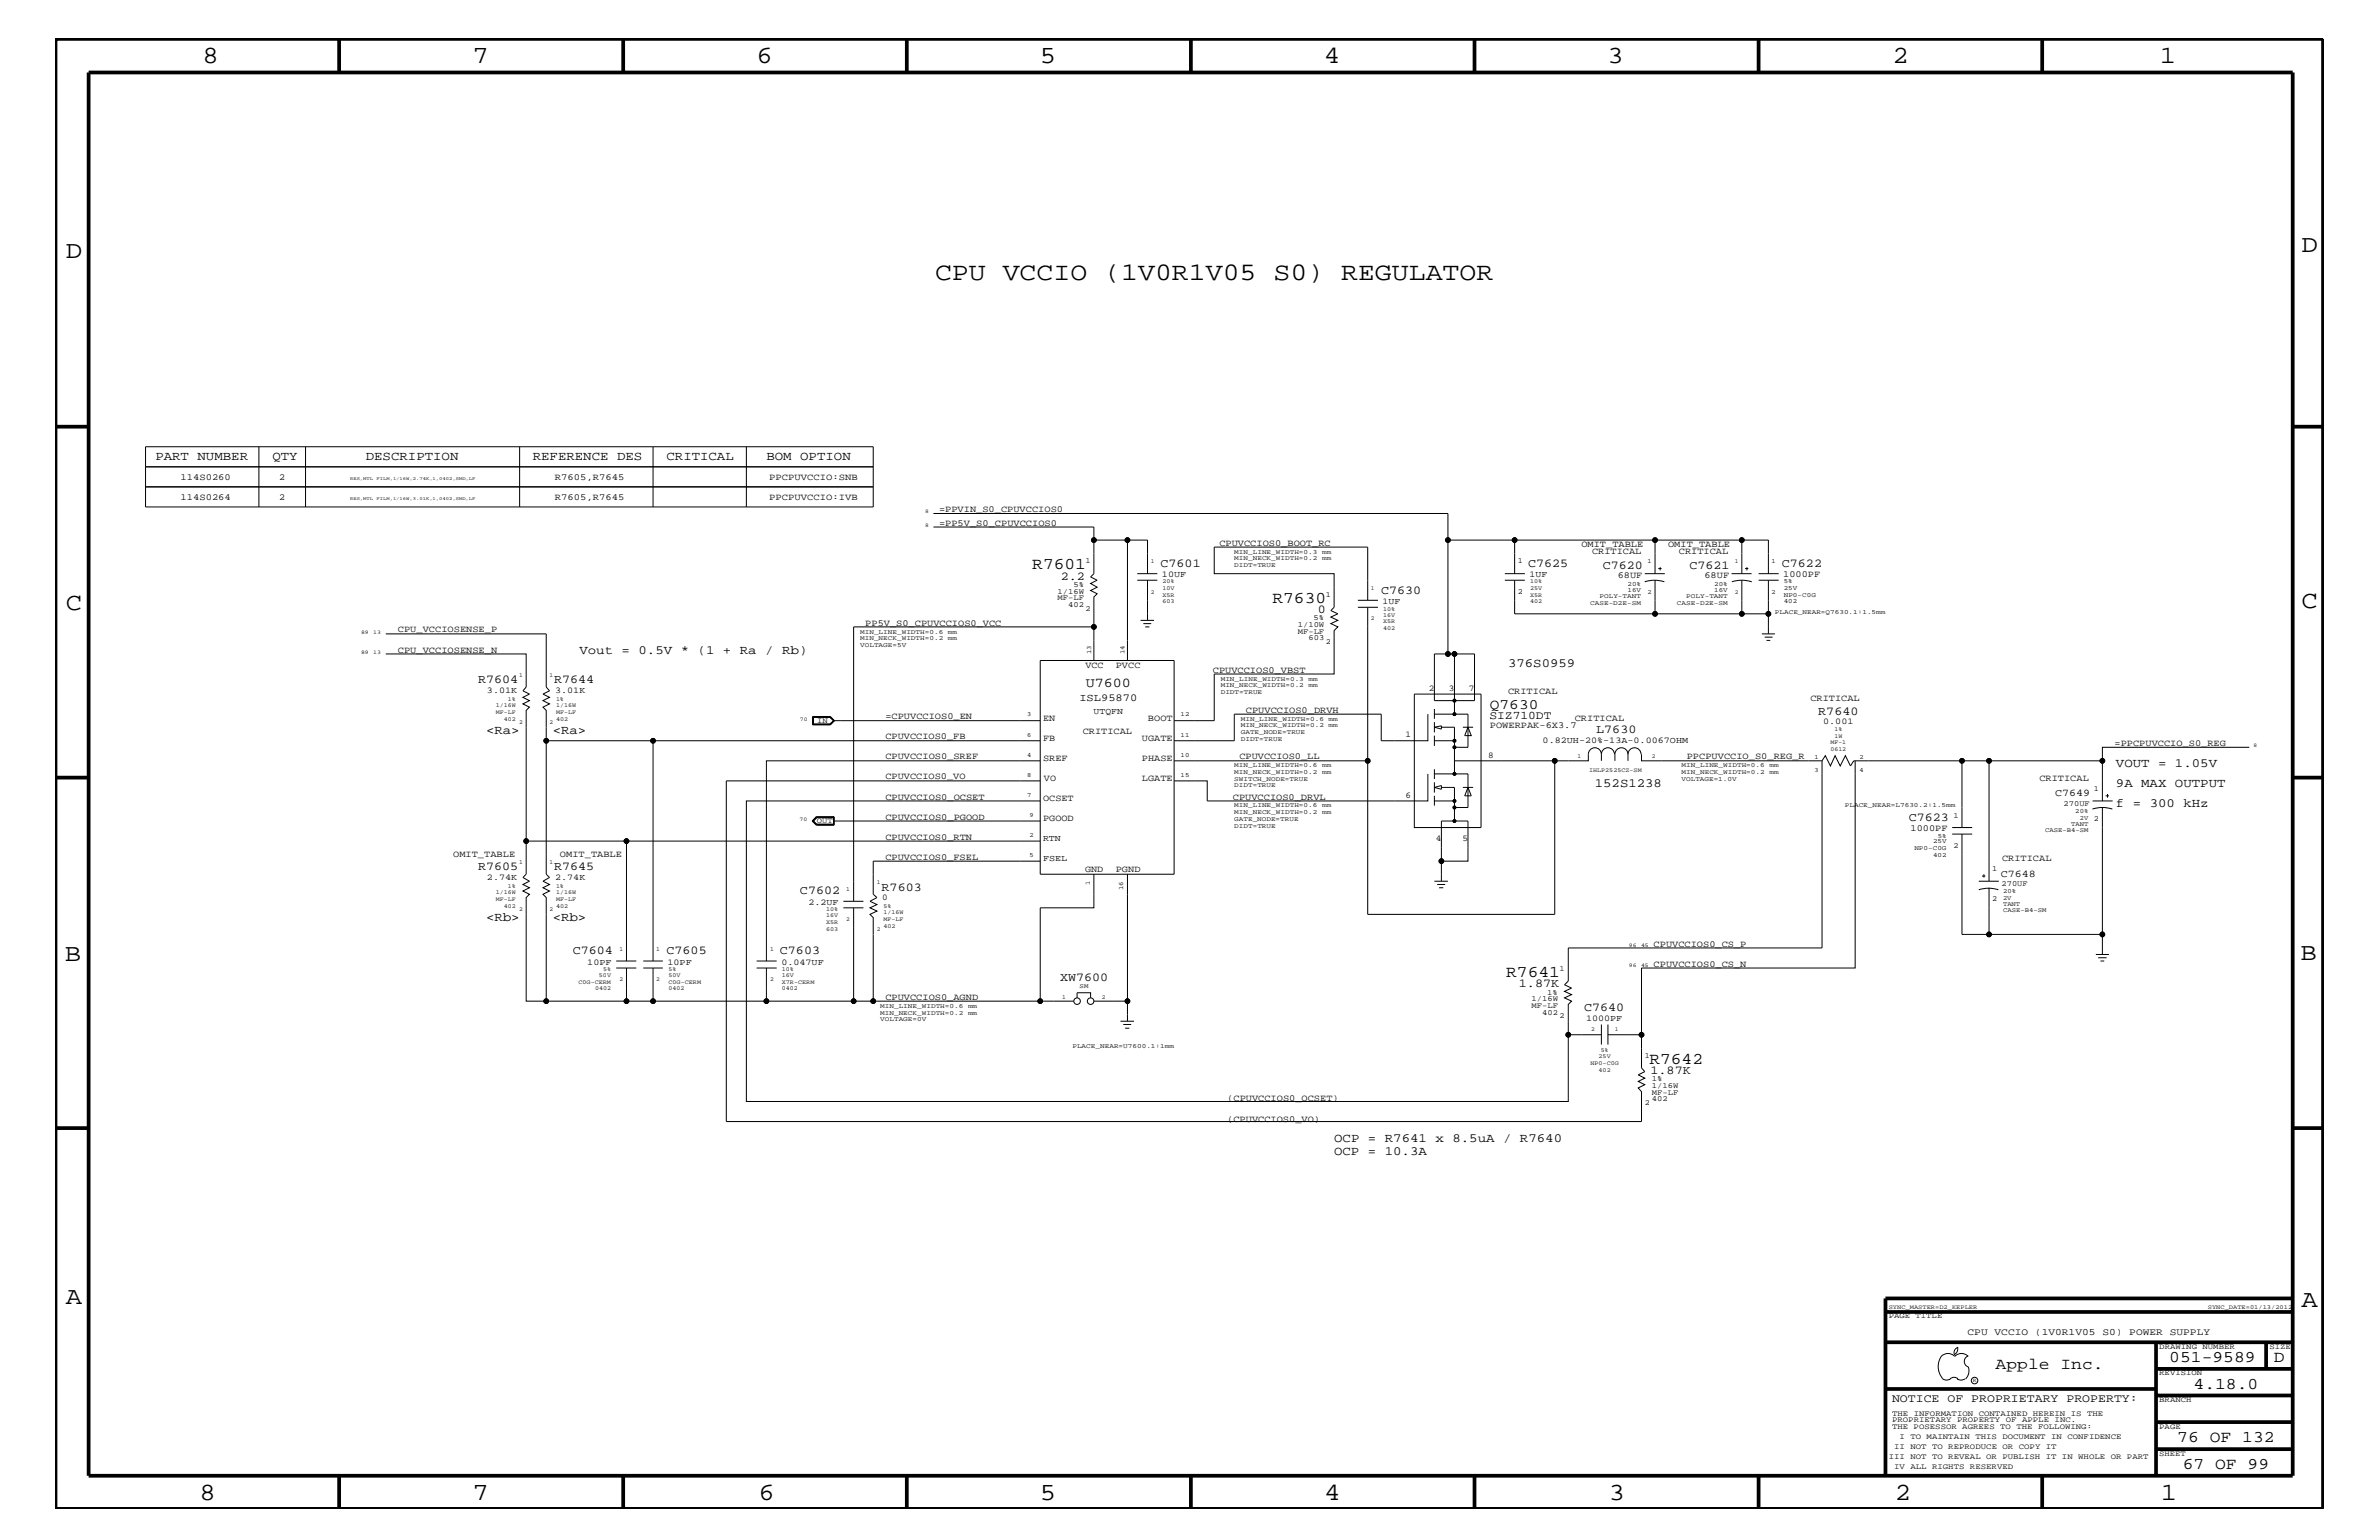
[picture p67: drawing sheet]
<svg xmlns="http://www.w3.org/2000/svg" width="432mm" height="279mm" viewBox="0 0 432 279" stroke-linecap="round" stroke-linejoin="round" font-family="sans-serif">
<defs><g id="words">
<text font-size="4.6" x="169.7" y="50.7">CPU VCCIO (1V0R1V05 S0) REGULATOR</text>
<g font-size="4.5">
<text x="36.7" y="11.5">8</text>
<text x="85.8" y="11.5">7</text>
<text x="137.3" y="11.5">6</text>
<text x="188.7" y="11.5">5</text>
<text x="240.3" y="11.5">4</text>
<text x="291.8" y="11.5">3</text>
<text x="343.5" y="11.5">2</text>
<text x="392" y="11.5">1</text>
<text x="11.9" y="46.8">D</text>
<text x="417.7" y="45.7">D</text>
<text x="11.9" y="110.6">C</text>
<text x="417.7" y="110.3">C</text>
<text x="11.8" y="174.3">B</text>
<text x="417.6" y="174.2">B</text>
<text x="11.9" y="236.7">A</text>
<text x="417.7" y="237.1">A</text>
<text x="36.2" y="272.1">8</text>
<text x="85.8" y="272.1">7</text>
<text x="137.7" y="272.1">6</text>
<text x="188.7" y="272.1">5</text>
<text x="240.4" y="272.1">4</text>
<text x="292" y="272.1">3</text>
<text x="343.9" y="272.1">2</text>
<text x="392.2" y="272.1">1</text>
</g>
<g font-size="3">
<text x="187.4" y="103.3">R7601</text>
<text x="231" y="109.4">R7630</text>
<text x="273.4" y="177.3">R7641</text>
<text x="299.4" y="193.1">R7642</text>
<text x="362.2" y="248.4">Apple Inc.</text>
<text x="393.7" y="247.1">051-9589</text>
<text x="398.1" y="252">4.18.0</text>
<text x="412.7" y="247.1">D</text>
<text x="395.2" y="261.6">76 OF 132</text>
<text x="396.2" y="266.6">67 OF 99</text>
</g>
<text font-size="2.6" x="270.4" y="128.6">Q7630</text>
<text font-size="2.5" x="197.1" y="124.7">U7600</text>
<g font-size="2.3">
<text x="28.2" y="83.5">PART NUMBER</text>
<text x="49.4" y="83.5">QTY</text>
<text x="66.4" y="83.5">DESCRIPTION</text>
<text x="96.7" y="83.5">REFERENCE DES</text>
<text x="121" y="83.5">CRITICAL</text>
<text x="139.1" y="83.5">BOM OPTION</text>
<text x="105.2" y="118.6">Vout = 0.5V * (1 + Ra / Rb)</text>
<text x="273.7" y="121">376S0959</text>
<text x="88.2" y="133.2">&lt;Ra&gt;</text>
<text x="100.3" y="133.2">&lt;Ra&gt;</text>
<text x="289.5" y="142.9">152S1238</text>
<text x="384" y="142.9">9A MAX OUTPUT</text>
<text x="384" y="139.2">VOUT = 1.05V</text>
<text x="384" y="146.5">f = 300 kHz</text>
<text x="88.2" y="167.1">&lt;Rb&gt;</text>
<text x="100.3" y="167.1">&lt;Rb&gt;</text>
<text x="242.1" y="209.6">OCP = 10.3A</text>
<text x="242.1" y="207.1">OCP = R7641 x 8.5uA / R7640</text>
</g>
<g font-size="2.2">
<text x="192.5" y="105.2">2.2</text>
<text x="210.7" y="102.9">C7601</text>
<text x="250.7" y="107.7">C7630</text>
<text x="277.4" y="102.9">C7625</text>
<text x="290.9" y="103.2">C7620</text>
<text x="306.7" y="103.2">C7621</text>
<text x="323.4" y="102.9">C7622</text>
<text x="239.2" y="111.2">0</text>
<text x="86.8" y="124">R7604</text>
<text x="100.6" y="124">R7644</text>
<text x="330" y="129.7">R7640</text>
<text x="289.7" y="133">L7630</text>
<text x="346.5" y="149">C7623</text>
<text x="86.8" y="157.9">R7605</text>
<text x="100.6" y="157.9">R7645</text>
<text x="160" y="161.6">R7603</text>
<text x="145.2" y="162.2">C7602</text>
<text x="104" y="173.2">C7604</text>
<text x="121" y="173.2">C7605</text>
<text x="141.6" y="173.2">C7603</text>
<text x="192.4" y="177.9">XW7600</text>
<text x="275.7" y="179.1">1.87K</text>
<text x="287.5" y="183.5">C7640</text>
<text x="299.6" y="194.8">1.87K</text>
</g>
<g font-size="2.1">
<text x="270.3" y="130.5">SIZ710DT</text>
<text x="343.4" y="254.4">NOTICE OF PROPRIETARY PROPERTY:</text>
</g>
<g font-size="1.9">
<text x="195.9" y="127.2">ISL95870</text>
<text x="373" y="144.5">C7649</text>
<text x="363.1" y="159">C7648</text>
</g>
<text font-size="1.8" x="357.1" y="242.3">CPU VCCIO (1V0R1V05 S0) POWER SUPPLY</text>
<g font-size="1.7">
<text x="32.8" y="87.1">114S0260</text>
<text x="50.7" y="87.1">2</text>
<text x="100.7" y="87.1">R7605,R7645</text>
<text x="139.6" y="87.1">PPCPUVCCIO:SNB</text>
<text x="32.8" y="90.7">114S0264</text>
<text x="50.7" y="90.7">2</text>
<text x="100.7" y="90.7">R7605,R7645</text>
<text x="139.6" y="90.7">PPCPUVCCIO:IVB</text>
<text x="170.4" y="95.4">=PP5V_S0_CPUVCCIOS0</text>
<text x="170.4" y="92.9">=PPVIN_S0_CPUVCCIOS0</text>
<text x="221.3" y="99">CPUVCCIOS0_BOOT_RC</text>
<text x="287" y="99.3">OMIT_TABLE</text>
<text x="289" y="100.4">CRITICAL</text>
<text x="302.8" y="99.3">OMIT_TABLE</text>
<text x="304.7" y="100.4">CRITICAL</text>
<text x="293.6" y="104.9">68UF</text>
<text x="309.4" y="104.9">68UF</text>
<text x="323.7" y="104.7">1000PF</text>
<text x="157.1" y="113.6">PP5V_S0_CPUVCCIOS0_VCC</text>
<text x="72.2" y="118.4">CPU_VCCIOSENSE_N</text>
<text x="72.2" y="114.8">CPU_VCCIOSENSE_P</text>
<text x="197" y="121.3">VCC</text>
<text x="202.5" y="121.3">PVCC</text>
<text x="220.1" y="122">CPUVCCIOS0_VBST</text>
<text x="273.7" y="125.9">CRITICAL</text>
<text x="160.7" y="130.5">=CPUVCCIOS0_EN</text>
<text x="189.3" y="130.8">EN</text>
<text x="208.4" y="130.8">BOOT</text>
<text x="226.1" y="129.3">CPUVCCIOS0_DRVH</text>
<text x="285.8" y="130.8">CRITICAL</text>
<text x="328.6" y="127.1">CRITICAL</text>
<text x="160.7" y="134.1">CPUVCCIOS0_FB</text>
<text x="160.7" y="137.8">CPUVCCIOS0_SREF</text>
<text x="189.3" y="134.4">FB</text>
<text x="196.5" y="133.2">CRITICAL</text>
<text x="207.3" y="134.4">UGATE</text>
<text x="225" y="137.8">CPUVCCIOS0_LL</text>
<text x="270.4" y="132.1">POWERPAK-6X3.7</text>
<text x="306.2" y="137.8">PPCPUVCCIO_S0_REG_R</text>
<text x="383.8" y="135.3">=PPCPUVCCIO_S0_REG</text>
<text x="160.7" y="141.4">CPUVCCIOS0_VO</text>
<text x="189.3" y="138">SREF</text>
<text x="189.5" y="141.7">VO</text>
<text x="207.3" y="141.7">LGATE</text>
<text x="207.3" y="138">PHASE</text>
<text x="370.2" y="141.7">CRITICAL</text>
<text x="160.7" y="148.7">CPUVCCIOS0_PGOOD</text>
<text x="160.7" y="145.1">CPUVCCIOS0_OCSET</text>
<text x="189.3" y="149">PGOOD</text>
<text x="189.3" y="145.3">OCSET</text>
<text x="223.8" y="145.1">CPUVCCIOS0_DRVL</text>
<text x="82.3" y="155.6">OMIT_TABLE</text>
<text x="101.6" y="155.6">OMIT_TABLE</text>
<text x="160.7" y="156">CPUVCCIOS0_FSEL</text>
<text x="160.7" y="152.3">CPUVCCIOS0_RTN</text>
<text x="346.8" y="150.7">1000PF</text>
<text x="196.9" y="158.2">GND</text>
<text x="202.5" y="158.2">PGND</text>
<text x="363.4" y="156.2">CRITICAL</text>
<text x="300.1" y="171.7">CPUVCCIOS0_CS_P</text>
<text x="300.1" y="175.4">CPUVCCIOS0_CS_N</text>
<text x="160.7" y="181.4">CPUVCCIOS0_AGND</text>
<text x="222.8" y="199.8">(CPUVCCIOS0_OCSET)</text>
<text x="222.8" y="203.5">(CPUVCCIOS0_VO)</text>
</g>
<g font-size="1.6">
<text x="210.9" y="104.7">10UF</text>
<text x="277.6" y="104.7">1UF</text>
<text x="251" y="109.5">1UF</text>
<text x="88.4" y="125.8">3.01K</text>
<text x="100.8" y="125.8">3.01K</text>
<text x="259.3" y="125.3">2</text>
<text x="263" y="125.3">3</text>
<text x="266.6" y="125.3">7</text>
<text x="198.5" y="129.6">UTQFN</text>
<text x="330.9" y="131.3">0.001</text>
<text x="255.1" y="133.8">1</text>
<text x="270.1" y="137.4">8</text>
<text x="280" y="134.7">0.82UH-20%-13A-0.0067OHM</text>
<text x="255.1" y="144.7">6</text>
<text x="189.3" y="152.6">RTN</text>
<text x="260.6" y="152.6">4</text>
<text x="265.4" y="152.6">5</text>
<text x="88.4" y="159.7">2.74K</text>
<text x="100.8" y="159.7">2.74K</text>
<text x="189.3" y="156.2">FSEL</text>
<text x="146.7" y="164.1">2.2UF</text>
<text x="160.1" y="163.4">0</text>
<text x="106.6" y="175">10PF</text>
<text x="121.2" y="175">10PF</text>
<text x="141.8" y="175">0.047UF</text>
<text x="287.9" y="185.3">1000PF</text>
</g>
<g font-size="1.4">
<text x="191.9" y="107.7">1/16W</text>
<text x="194.8" y="106.5">5%</text>
<text x="197" y="102.2">1</text>
<text x="275.5" y="102.2">1</text>
<text x="275.5" y="107.7">2</text>
<text x="191.9" y="108.9">MF-LF</text>
<text x="193.9" y="110.2">402</text>
<text x="197" y="110.8">2</text>
<text x="235.5" y="113.7">1/10W</text>
<text x="238.4" y="112.6">5%</text>
<text x="240.6" y="108.3">1</text>
<text x="235.5" y="115">MF-LF</text>
<text x="237.5" y="116.2">603</text>
<text x="240.6" y="116.8">2</text>
<text x="148.3" y="131.1">IN</text>
<text x="380.1" y="143.5">1</text>
<text x="148.3" y="149.3">OUT</text>
<text x="354.6" y="148.4">1</text>
<text x="374.6" y="146.2">270UF</text>
<text x="380.1" y="149">2</text>
<text x="354.6" y="153.8">2</text>
<text x="361.6" y="158">1</text>
<text x="363.3" y="160.7">270UF</text>
<text x="361.6" y="163.5">2</text>
<text x="283" y="176.2">1</text>
<text x="278" y="182.9">MF-LF</text>
<text x="278" y="181.6">1/16W</text>
<text x="279.9" y="184.1">402</text>
<text x="280.8" y="180.5">1%</text>
<text x="283" y="184.7">2</text>
<text x="298.5" y="192">1</text>
<text x="299.8" y="196.2">1%</text>
<text x="299.8" y="197.4">1/16W</text>
<text x="298.5" y="200.4">2</text>
<text x="299.8" y="199.8">402</text>
<text x="299.8" y="198.7">MF-LF</text>
<text x="342.8" y="239.2">PAGE TITLE</text>
<text x="391.9" y="244.7">DRAWING NUMBER</text>
<text x="411.9" y="244.7">SIZE</text>
<text x="391.9" y="249.5">REVISION</text>
<text x="343.4" y="256.8">THE INFORMATION CONTAINED HEREIN IS THE</text>
<text x="391.9" y="254.4">BRANCH</text>
<text x="343.4" y="258">PROPRIETARY PROPERTY OF APPLE INC.</text>
<text x="343.4" y="259.3">THE POSESSOR AGREES TO THE FOLLOWING:</text>
<text x="343.8" y="262.9">II NOT TO REPRODUCE OR COPY IT</text>
<text x="344.8" y="261.1">I TO MAINTAIN THIS DOCUMENT IN CONFIDENCE</text>
<text x="391.9" y="259.3">PAGE</text>
<text x="342.8" y="264.7">III NOT TO REVEAL OR PUBLISH IT IN WHOLE OR PART</text>
<text x="343.8" y="266.6">IV ALL RIGHTS RESERVED</text>
<text x="391.9" y="264.1">SHEET</text>
</g>
<g font-size="1.2">
<text x="224" y="100.4">MIN_LINE_WIDTH=0.3</text>
<text x="224" y="101.6">MIN_NECK_WIDTH=0.2</text>
<text x="240" y="100.4">mm</text>
<text x="240" y="101.6">mm</text>
<text x="224" y="102.9">DIDT=TRUE</text>
<text x="295.4" y="107.5">16V</text>
<text x="295.4" y="106.3">20%</text>
<text x="299" y="102.2">1</text>
<text x="299" y="107.7">2</text>
<text x="311.1" y="107.5">16V</text>
<text x="311.1" y="106.3">20%</text>
<text x="321.6" y="102.2">1</text>
<text x="321.6" y="107.7">2</text>
<text x="323.8" y="105.9">5%</text>
<text x="323.8" y="107">25V</text>
<text x="288.6" y="109.8">CASE-D2E-SM</text>
<text x="290.3" y="108.6">POLY-TANT</text>
<text x="304.4" y="109.8">CASE-D2E-SM</text>
<text x="306.1" y="108.6">POLY-TANT</text>
<text x="322.2" y="111.4">PLACE_NEAR=Q7630.1:1.5mm</text>
<text x="323.8" y="109.4">402</text>
<text x="323.8" y="108.2">NP0-C0G</text>
<text x="156.1" y="116.2">MIN_NECK_WIDTH=0.2</text>
<text x="156.1" y="115">MIN_LINE_WIDTH=0.6</text>
<text x="156.1" y="117.4">VOLTAGE=5V</text>
<text x="172.1" y="116.2">mm</text>
<text x="172.1" y="115">mm</text>
<text x="198" y="118.6" transform="rotate(-90 198 118.6)">13</text>
<text x="204.1" y="118.6" transform="rotate(-90 204.1 118.6)">14</text>
<text x="221.6" y="123.5">MIN_LINE_WIDTH=0.3</text>
<text x="221.6" y="125.9">DIDT=TRUE</text>
<text x="221.6" y="124.7">MIN_NECK_WIDTH=0.2</text>
<text x="237.5" y="123.5">mm</text>
<text x="237.5" y="124.7">mm</text>
<text x="186.4" y="130">3</text>
<text x="214.3" y="130">12</text>
<text x="225.2" y="131.9">MIN_NECK_WIDTH=0.2</text>
<text x="225.2" y="130.8">MIN_LINE_WIDTH=0.6</text>
<text x="241.1" y="131.9">mm</text>
<text x="241.1" y="130.8">mm</text>
<text x="186.4" y="133.6">6</text>
<text x="186.4" y="137.3">4</text>
<text x="214.3" y="137.3">10</text>
<text x="214.3" y="133.6">11</text>
<text x="225.2" y="133.2">GATE_NODE=TRUE</text>
<text x="225.2" y="134.4">DIDT=TRUE</text>
<text x="329.4" y="137.7">1</text>
<text x="337.5" y="137.7">2</text>
<text x="186.4" y="140.9">8</text>
<text x="214.3" y="140.9">15</text>
<text x="224" y="139.2">MIN_LINE_WIDTH=0.6</text>
<text x="224" y="142.9">DIDT=TRUE</text>
<text x="224" y="140.4">MIN_NECK_WIDTH=0.2</text>
<text x="224" y="141.7">SWITCH_NODE=TRUE</text>
<text x="240" y="139.2">mm</text>
<text x="240" y="140.4">mm</text>
<text x="305.2" y="141.7">VOLTAGE=1.0V</text>
<text x="305.2" y="140.4">MIN_NECK_WIDTH=0.2</text>
<text x="305.2" y="139.2">MIN_LINE_WIDTH=0.6</text>
<text x="321.2" y="140.4">mm</text>
<text x="321.2" y="139.2">mm</text>
<text x="329.4" y="140">3</text>
<text x="337.5" y="140">4</text>
<text x="186.4" y="144.6">7</text>
<text x="186.9" y="148.2">9</text>
<text x="224" y="149">GATE_NODE=TRUE</text>
<text x="224" y="147.7">MIN_NECK_WIDTH=0.2</text>
<text x="224" y="146.5">MIN_LINE_WIDTH=0.6</text>
<text x="240" y="147.7">mm</text>
<text x="240" y="146.5">mm</text>
<text x="334.9" y="146.5">PLACE_NEAR=L7630.2:1.5mm</text>
<text x="375.9" y="149.8">TANT</text>
<text x="376.7" y="147.5">20%</text>
<text x="377.5" y="148.7">2V</text>
<text x="186.9" y="155.5">5</text>
<text x="186.9" y="151.8">2</text>
<text x="224" y="150.1">DIDT=TRUE</text>
<text x="347.5" y="154.3">NP0-C0G</text>
<text x="350.9" y="155.5">402</text>
<text x="350.9" y="153">25V</text>
<text x="351.7" y="152">5%</text>
<text x="371.2" y="151">CASE-B4-SM</text>
<text x="197.8" y="160.6" transform="rotate(-90 197.8 160.6)">1</text>
<text x="203.9" y="161.5" transform="rotate(-90 203.9 161.5)">16</text>
<text x="363.6" y="162">20%</text>
<text x="363.6" y="165.6">CASE-B4-SM</text>
<text x="363.6" y="164.4">TANT</text>
<text x="363.6" y="163.3">2V</text>
<text x="196" y="179.3">SM</text>
<text x="159.8" y="184.1">MIN_NECK_WIDTH=0.2</text>
<text x="159.8" y="185.3">VOLTAGE=0V</text>
<text x="159.8" y="182.9">MIN_LINE_WIDTH=0.6</text>
<text x="175.7" y="184.1">mm</text>
<text x="175.7" y="182.9">mm</text>
<text x="194.6" y="190.2">PLACE_NEAR=U7600.1:1mm</text>
</g>
<g font-size="1.1">
<text x="208.9" y="102.2">1</text>
<text x="208.9" y="107.7">2</text>
<text x="211" y="107">10V</text>
<text x="211" y="105.9">20%</text>
<text x="248.8" y="107.1">1</text>
<text x="277.7" y="105.9">10%</text>
<text x="277.7" y="107">25V</text>
<text x="314.9" y="102.2">1</text>
<text x="314.9" y="107.7">2</text>
<text x="211" y="109.4">603</text>
<text x="211" y="108.2">X5R</text>
<text x="248.8" y="112.6">2</text>
<text x="251" y="113.1">X5R</text>
<text x="251" y="110.8">10%</text>
<text x="251" y="111.9">16V</text>
<text x="277.7" y="109.4">402</text>
<text x="277.7" y="108.2">X5R</text>
<text x="251" y="114.2">402</text>
<text x="94.2" y="122.9">1</text>
<text x="99.7" y="122.9">1</text>
<text x="90" y="129.6">MF-LF</text>
<text x="90" y="128.3">1/16W</text>
<text x="91.4" y="130.8">402</text>
<text x="92.2" y="127.1">1%</text>
<text x="94.2" y="131.3">2</text>
<text x="99.7" y="131.3">2</text>
<text x="100.9" y="130.8">402</text>
<text x="100.9" y="127.1">1%</text>
<text x="100.9" y="128.3">1/16W</text>
<text x="100.9" y="129.6">MF-LF</text>
<text x="286.3" y="137.4">1</text>
<text x="299.8" y="137.4">2</text>
<text x="332.2" y="135.1">MF-1</text>
<text x="332.2" y="136.3">0612</text>
<text x="333" y="132.7">1%</text>
<text x="333" y="133.9">1W</text>
<text x="288.4" y="140">IHLP2525CZ-SM</text>
<text x="92.2" y="161.1">1%</text>
<text x="94.2" y="156.8">1</text>
<text x="99.7" y="156.8">1</text>
<text x="100.9" y="161.1">1%</text>
<text x="153.6" y="161.7">1</text>
<text x="159.2" y="160.5">1</text>
<text x="90" y="163.5">MF-LF</text>
<text x="90" y="162.2">1/16W</text>
<text x="91.4" y="164.7">402</text>
<text x="94.2" y="165.3">2</text>
<text x="99.7" y="165.3">2</text>
<text x="100.9" y="164.7">402</text>
<text x="100.9" y="163.5">MF-LF</text>
<text x="100.9" y="162.2">1/16W</text>
<text x="149.9" y="165.3">10%</text>
<text x="149.9" y="166.4">16V</text>
<text x="149.9" y="167.6">X5R</text>
<text x="153.6" y="167.1">2</text>
<text x="160.4" y="164.7">5%</text>
<text x="160.4" y="167.1">MF-LF</text>
<text x="160.4" y="165.9">1/16W</text>
<text x="112.4" y="172.6">1</text>
<text x="119.1" y="172.6">1</text>
<text x="139.8" y="172.6">1</text>
<text x="149.9" y="168.9">603</text>
<text x="159.2" y="168.9">2</text>
<text x="160.4" y="168.3">402</text>
<text x="105" y="178.5">C0G-CERM</text>
<text x="108" y="179.7">0402</text>
<text x="108.7" y="177.3">50V</text>
<text x="109.5" y="176.2">5%</text>
<text x="112.4" y="178">2</text>
<text x="119.1" y="178">2</text>
<text x="121.3" y="176.2">5%</text>
<text x="121.3" y="179.7">0402</text>
<text x="121.3" y="178.5">C0G-CERM</text>
<text x="121.3" y="177.3">50V</text>
<text x="139.8" y="178">2</text>
<text x="141.9" y="176.2">10%</text>
<text x="141.9" y="179.7">0402</text>
<text x="141.9" y="178.5">X7R-CERM</text>
<text x="141.9" y="177.3">16V</text>
<text x="192.8" y="181.3">1</text>
<text x="200" y="181.3">2</text>
<text x="288.8" y="187.1">2</text>
<text x="290.2" y="192">25V</text>
<text x="290.5" y="190.8">5%</text>
<text x="293.1" y="187.1">1</text>
<text x="288.7" y="193.2">NP0-C0G</text>
<text x="290.2" y="194.4">402</text>
<text x="342.8" y="237.4">SYNC_MASTER=D2_KEPLER</text>
<text x="400.7" y="237.4">SYNC_DATE=01/13/2012</text>
</g>
<g font-size="1">
<text x="167.9" y="93.2">8</text>
<text x="167.9" y="95.6">8</text>
<text x="65.5" y="118.6">89</text>
<text x="65.5" y="115">89</text>
<text x="67.7" y="118.6">13</text>
<text x="67.7" y="115">13</text>
<text x="145.2" y="130.8">70</text>
<text x="409" y="135.6">8</text>
<text x="145.1" y="149">70</text>
<text x="295.7" y="171.7">96</text>
<text x="297.9" y="171.7">45</text>
<text x="295.7" y="175.4">96</text>
<text x="297.9" y="175.4">45</text>
<text x="358.1" y="250.7">R</text>
</g>
<g font-size=".8">
<text x="63.5" y="87.1">RES,MTL</text>
<text x="68.3" y="87.1">FILM,1/16W,2.74K,1,0402,SMD,LF</text>
<text x="63.5" y="90.7">RES,MTL</text>
<text x="68.3" y="90.7">FILM,1/16W,3.01K,1,0402,SMD,LF</text>
</g>
</g></defs>
<g fill="none" stroke="#000" stroke-width=".18">
<path d="M26.4 81.1h132.1v10.9h-132.1zM26.4 84.7h132.1M26.4 88.3h132.1M47 81.1v10.9M55.5 81.1v10.9M94.3 81.1v10.9M118.5 81.1v10.9M135.5 81.1v10.9M169.4 95.6h29.1v2.4M169.4 93.2h93.4v25.4M204.6 98h-6.1v6.1l-.5 .6 1.1 .6-1.1 .6 1.1 .6-1.1 .6 1.1 .6-.6 .6v11.5M262.8 98h12.1"/>
<path d="M300.4 98h15.7v6.1M316.1 98h4.9v6.1M70 115h29.1v9.7l.6 .6-1.1 .6 1.1 .6-1.1 .6 1.1 .6-1.1 .6 .5 .6v5.5M70 118.6h25.5v6.1l-.6 .6 1.2 .6-1.2 .6 1.2 .6-1.2 .6 1.2 .6-.6 .6v29.7l-.6 .6 1.2 .7-1.2 .6 1.2 .6-1.2 .6 1.2 .5-.6 .6v18.8h3.6v-18.8l-.5-.6 1.1-.5-1.1-.6 1.1-.6-1.1-.6 1.1-.7-.6-.6v-24.2h89.7M188.8 119.8h24.3v38.8h-24.3zM198.5 113.7h-43.6v49.8M206.4 105.3h3.7M206.4 104.1h3.7M207 112.6h2.5M207.5 113.1h1.5M207.9 113.7h.7M208.3 104.1v-6.1h-3.7v21.8"/>
<path d="M208.3 105.3v7.3M246.5 110.2h3.6M246.5 108.9h3.6M248.2 108.9v-9.6h-27.8v4.8h21.7v6.1l-.5 .6 1.2 .6-1.2 .6 1.2 .6-1.2 .5 1.2 .6-.7 .7v7.9h-21.7v8.5h-7.3M248.2 110.2v27.8h-35.1M260.4 118.6h7.2v8.5h-7.2zM264 118.6v11M273.1 105.3h3.7M273.1 104.1h3.7M274.9 104.1v-6.1h25.5v6.1M274.9 105.3v6.1h41.2M298.5 105.6a5.7 5.7 0 0 1 3.6 0"/>
<path d="M298.5 104.1h3.7M300.4 105.3v6.1M301 103.2h.6M301.3 102.9v.6M314.3 104.1h3.6M314.3 105.6a5.8 5.8 0 0 1 3.7 0M316.1 105.3v6.1h4.9M316.7 103.2h.6M317.1 102.9v.6M319.2 105.3h3.6M319.2 104.1h3.6M319.8 115h2.4"/>
<path d="M320.3 115.6h1.4M320.6 116.2h.7M321 105.3v9.7M118.5 134.4v40M147.5 130h3.2l.8 .8-.8 .7h-3.2zM147.5 131.4h3.2M147.5 130.1h3.2M147.6 130.1v1.3M147.7 130.2h2.9l.7 .6-.7 .5h-2.9zM150.7 130.1l.7 .7-.7 .6M150.7 130.1l.6 .7M151.3 130.8l-.6 .6"/>
<path d="M151.3 130.8h37.5M188.8 138h-49.7v36.4M248.2 138v27.9h34v-27.9M256.7 125.9h12.1v24.2h-12.1zM259.2 129.6v4.8h-8.5v-4.8h-26.7v4.8h-10.9M260.4 134.4h3.6M260.4 131.9l1.2-.2v.6zM260.4 129.6h6v6h-2.4M260.4 128.6v1.8M260.4 131v1.9M260.4 133.5v1.8M260.4 139.6v1.7"/>
<path d="M261.6 131.9h2.4v8.6h.3M265.5 131.9h1.9M266.4 131.9l.6 1.6h-1.1zM290.7 136.8a1.19 1.19 0 0 0-1.2-1.1 1.19 1.19 0 0 0-1.2 1.1v1.2h-24.3M290.7 136.8a1.19 1.19 0 0 1 1.1-1.1 1.19 1.19 0 0 1 1.2 1.1M290.7 136.8v1.2M295.5 136.8a1.19 1.19 0 0 0-1.2-1.1 1.19 1.19 0 0 0-1.2 1.1v1.2M295.5 136.8a1.19 1.19 0 0 1 1.2-1.1 1.19 1.19 0 0 1 1.2 1.1M295.5 136.8v1.2M297.9 136.8v1.2h32.8l.6-.9 .9 1.9 .9-1.9 .9 1.9 .9-1.9 1 1.9 .6-1h19.6M330.7 138v34h-46.1v6l-.6 .7 1.2 .6-1.2 .6 1.2 .6-1.2 .5 1.2 .6-.6 .6v17.6h-149.1v-54.5h53.3M336.7 138v37.6h-38.8v12.1h-6.1"/>
<path d="M361 138h-4.9v12.1M381.6 138h-20.6v21.9M408.3 135.6h-26.7v9.7M95.5 152.6h93.3M113.7 152.6v21.8M147.4 149l.8-.8h3.2v1.5h-3.2zM148.2 148.2l-.7 .8 .7 .6h3.2M148.2 148.3h3.1v1.2h-3.1l-.6-.5zM151.3 148.4h-3l-.6 .6 .6 .5M151.3 149h37.5M188.8 156.2h-30.3v6l.7 .6-1.3 .7 1.3 .6-1.3 .6 1.3 .6-1.3 .6 .6 .6v15.1M188.8 141.7h-57v61.8h166.1v-5.4l-.6-.7 1.2-.6-1.2-.6 1.2-.6-1.2-.6 1.2-.6-.6-.7v-6"/>
<path d="M198.5 158.6v6.1h-9.7v16.9h6.1M204.6 158.6v23M259.2 140.4v4.9h-40.1v-3.6h-6M260.4 145.3h3.6M260.4 142.9l1.2-.4v.7zM260.4 159.9h2.4M260.4 140.4h6v6.1h-2.4M260.4 141.9v1.9M260.4 144.4v1.8M261.6 156.2h4.8v-7.2h-4.8v10.9M261.6 142.9h2.4v6.1M265.5 142.9h1.9"/>
<path d="M266.4 142.9l.6 1.5h-1.1zM354.3 151.3h3.7M354.3 150.1h3.7M356.1 151.3v18.2h4.9M359.2 159.9h3.6M359.7 158.9h.6M360.1 158.6v.6M379.8 146.8a5.8 5.8 0 0 1 3.6 0M379.8 145.3h3.7M381.6 146.5v26.7M382.2 144.4h.6M382.5 144v.7"/>
<path d="M111.8 174.4h3.7M111.8 175.6h3.7M113.7 175.6v6h-14.6M116.8 174.4h3.5M116.8 175.6h3.5M118.5 175.6v6h-4.8M137.3 174.4h3.7M137.3 175.6h3.7M139.1 175.6v6M153.1 164.7h3.6M153.1 163.5h3.6M154.9 164.7v16.9"/>
<path d="M260.9 160.5h1.4M261.2 161.1h.8M359.2 161.4a5.7 5.7 0 0 1 3.5 0M361 161.1v8.4h20.6M380.4 173.2h2.4M380.8 173.8h1.6M381.3 174.4h.6M118.5 181.6h70.3M195.5 181v-.9h2.5v.9M198.5 181.6h6.1v3.7M203.4 185.3h2.4M203.9 185.9h1.4"/>
<path d="M204.2 186.5h.8M284.6 187.7h6.1M290.7 185.9v3.6M291.8 185.9v3.6M352.3 246.1a1.72 1.72 0 0 1 2.5 0 1.69 1.69 0 0 1 2.4 0M352.4 246a3.2 3.2 0 0 0 .4 4.3l.8 .1 .4-.2M354 250.2l.7-.3 .7 .3M355.2 250.2l.7 .2 .7-.2M355.3 244.4v.3a1.18 1.18 0 0 1-.6 1.1M355.4 244.4a.99 .99 0 0 0-.6 1.4M357.2 246a1.04 1.04 0 0 0-.7 1 1.04 1.04 0 0 0 .7 1M357.3 248l.1 .7a2.11 2.11 0 0 1-.6 1.5"/>
<circle cx="198.5" cy="98" r=".42"/>
<circle cx="204.6" cy="98" r=".42"/>
<circle cx="262.8" cy="98" r=".42"/>
<circle cx="274.9" cy="98" r=".42"/>
<circle cx="300.4" cy="98" r=".42"/>
<circle cx="316.1" cy="98" r=".42"/>
<circle cx="198.5" cy="113.7" r=".42"/>
<circle cx="262.8" cy="118.6" r=".42"/>
<circle cx="264" cy="118.6" r=".42"/>
<circle cx="300.4" cy="111.4" r=".42"/>
<circle cx="316.1" cy="111.4" r=".42"/>
<circle cx="321" cy="111.4" r=".42"/>
<circle cx="99.1" cy="134.4" r=".42"/>
<circle cx="118.5" cy="134.4" r=".42"/>
<circle cx="248.2" cy="138" r=".42"/>
<circle cx="264" cy="127.1" r=".25"/>
<circle cx="264" cy="134.4" r=".25"/>
<circle cx="264" cy="135.6" r=".25"/>
<circle cx="264" cy="129.6" r=".25"/>
<circle cx="282.2" cy="138" r=".42"/>
<circle cx="356.1" cy="138" r=".42"/>
<circle cx="361" cy="138" r=".42"/>
<circle cx="381.6" cy="138" r=".42"/>
<circle cx="95.5" cy="152.6" r=".42"/>
<circle cx="113.7" cy="152.6" r=".42"/>
<circle cx="261.6" cy="156.2" r=".42"/>
<circle cx="264" cy="149" r=".25"/>
<circle cx="264" cy="146.5" r=".25"/>
<circle cx="264" cy="140.4" r=".25"/>
<circle cx="264" cy="145.3" r=".25"/>
<circle cx="361" cy="169.5" r=".42"/>
<circle cx="381.6" cy="169.5" r=".42"/>
<circle cx="99.1" cy="181.6" r=".42"/>
<circle cx="113.7" cy="181.6" r=".42"/>
<circle cx="118.5" cy="181.6" r=".42"/>
<circle cx="139.1" cy="181.6" r=".42"/>
<circle cx="154.9" cy="181.6" r=".42"/>
<circle cx="158.5" cy="181.6" r=".42"/>
<circle cx="188.8" cy="181.6" r=".42"/>
<circle cx="195.5" cy="181.6" r=".59"/>
<circle cx="198" cy="181.6" r=".59"/>
<circle cx="204.6" cy="181.6" r=".42"/>
<circle cx="284.6" cy="187.7" r=".42"/>
<circle cx="297.9" cy="187.7" r=".42"/>
<circle cx="358.4" cy="250.5" r=".59"/>
</g>
<g fill="#000">
<circle cx="198.5" cy="98" r=".42"/>
<circle cx="204.6" cy="98" r=".42"/>
<circle cx="262.8" cy="98" r=".42"/>
<circle cx="274.9" cy="98" r=".42"/>
<circle cx="300.4" cy="98" r=".42"/>
<circle cx="316.1" cy="98" r=".42"/>
<circle cx="198.5" cy="113.7" r=".42"/>
<circle cx="262.8" cy="118.6" r=".42"/>
<circle cx="264" cy="118.6" r=".42"/>
<circle cx="300.4" cy="111.4" r=".42"/>
<circle cx="316.1" cy="111.4" r=".42"/>
<circle cx="321" cy="111.4" r=".42"/>
<circle cx="99.1" cy="134.4" r=".42"/>
<circle cx="118.5" cy="134.4" r=".42"/>
<circle cx="248.2" cy="138" r=".42"/>
<circle cx="264" cy="127.1" r=".25"/>
<circle cx="264" cy="134.4" r=".25"/>
<circle cx="264" cy="135.6" r=".25"/>
<circle cx="264" cy="129.6" r=".25"/>
<circle cx="282.2" cy="138" r=".42"/>
<circle cx="356.1" cy="138" r=".42"/>
<circle cx="361" cy="138" r=".42"/>
<circle cx="381.6" cy="138" r=".42"/>
<circle cx="95.5" cy="152.6" r=".42"/>
<circle cx="113.7" cy="152.6" r=".42"/>
<circle cx="261.6" cy="156.2" r=".42"/>
<circle cx="264" cy="149" r=".25"/>
<circle cx="264" cy="146.5" r=".25"/>
<circle cx="264" cy="140.4" r=".25"/>
<circle cx="264" cy="145.3" r=".25"/>
<circle cx="361" cy="169.5" r=".42"/>
<circle cx="381.6" cy="169.5" r=".42"/>
<circle cx="99.1" cy="181.6" r=".42"/>
<circle cx="113.7" cy="181.6" r=".42"/>
<circle cx="118.5" cy="181.6" r=".42"/>
<circle cx="139.1" cy="181.6" r=".42"/>
<circle cx="154.9" cy="181.6" r=".42"/>
<circle cx="158.5" cy="181.6" r=".42"/>
<circle cx="188.8" cy="181.6" r=".42"/>
<circle cx="204.6" cy="181.6" r=".42"/>
<circle cx="284.6" cy="187.7" r=".42"/>
<circle cx="297.9" cy="187.7" r=".42"/>
</g>
<g fill="none" stroke="#000" stroke-width=".68" stroke-linecap="butt">
<path d="M10.1 7.1h411.5v266.7h-411.5zM16.1 13.2h400v254.5h-400zM61.6 7.1v6.1M113.1 7.1v6.1M164.6 7.1v6.1M216.2 7.1v6.1M267.6 7.1v6.1M319.2 7.1v6.1M370.7 7.1v6.1M10.1 77.4h6M416.1 77.4h5.5M10.1 141.1h6"/>
<path d="M416.1 141.1h5.5M10.1 204.7h6M416.1 204.7h5.5M342.2 238h73.9M416.1 235.6h-73.9v32.1M342.2 243.5h73.9M342.2 252h49.1M391.3 248.4h24.8M391.3 243.5v24.2M391.3 258h24.8M391.3 253.2h24.8M411.3 243.5v4.9"/>
<path d="M61.6 267.7v6.1M113.1 267.7v6.1M164.6 267.7v6.1M216.2 268v5.8M267.6 267.7v6.1M319.2 267.7v6.1M370.7 267.7v6.1M391.3 262.9h24.8"/>
</g>
<use href="#words"/>
</svg>
